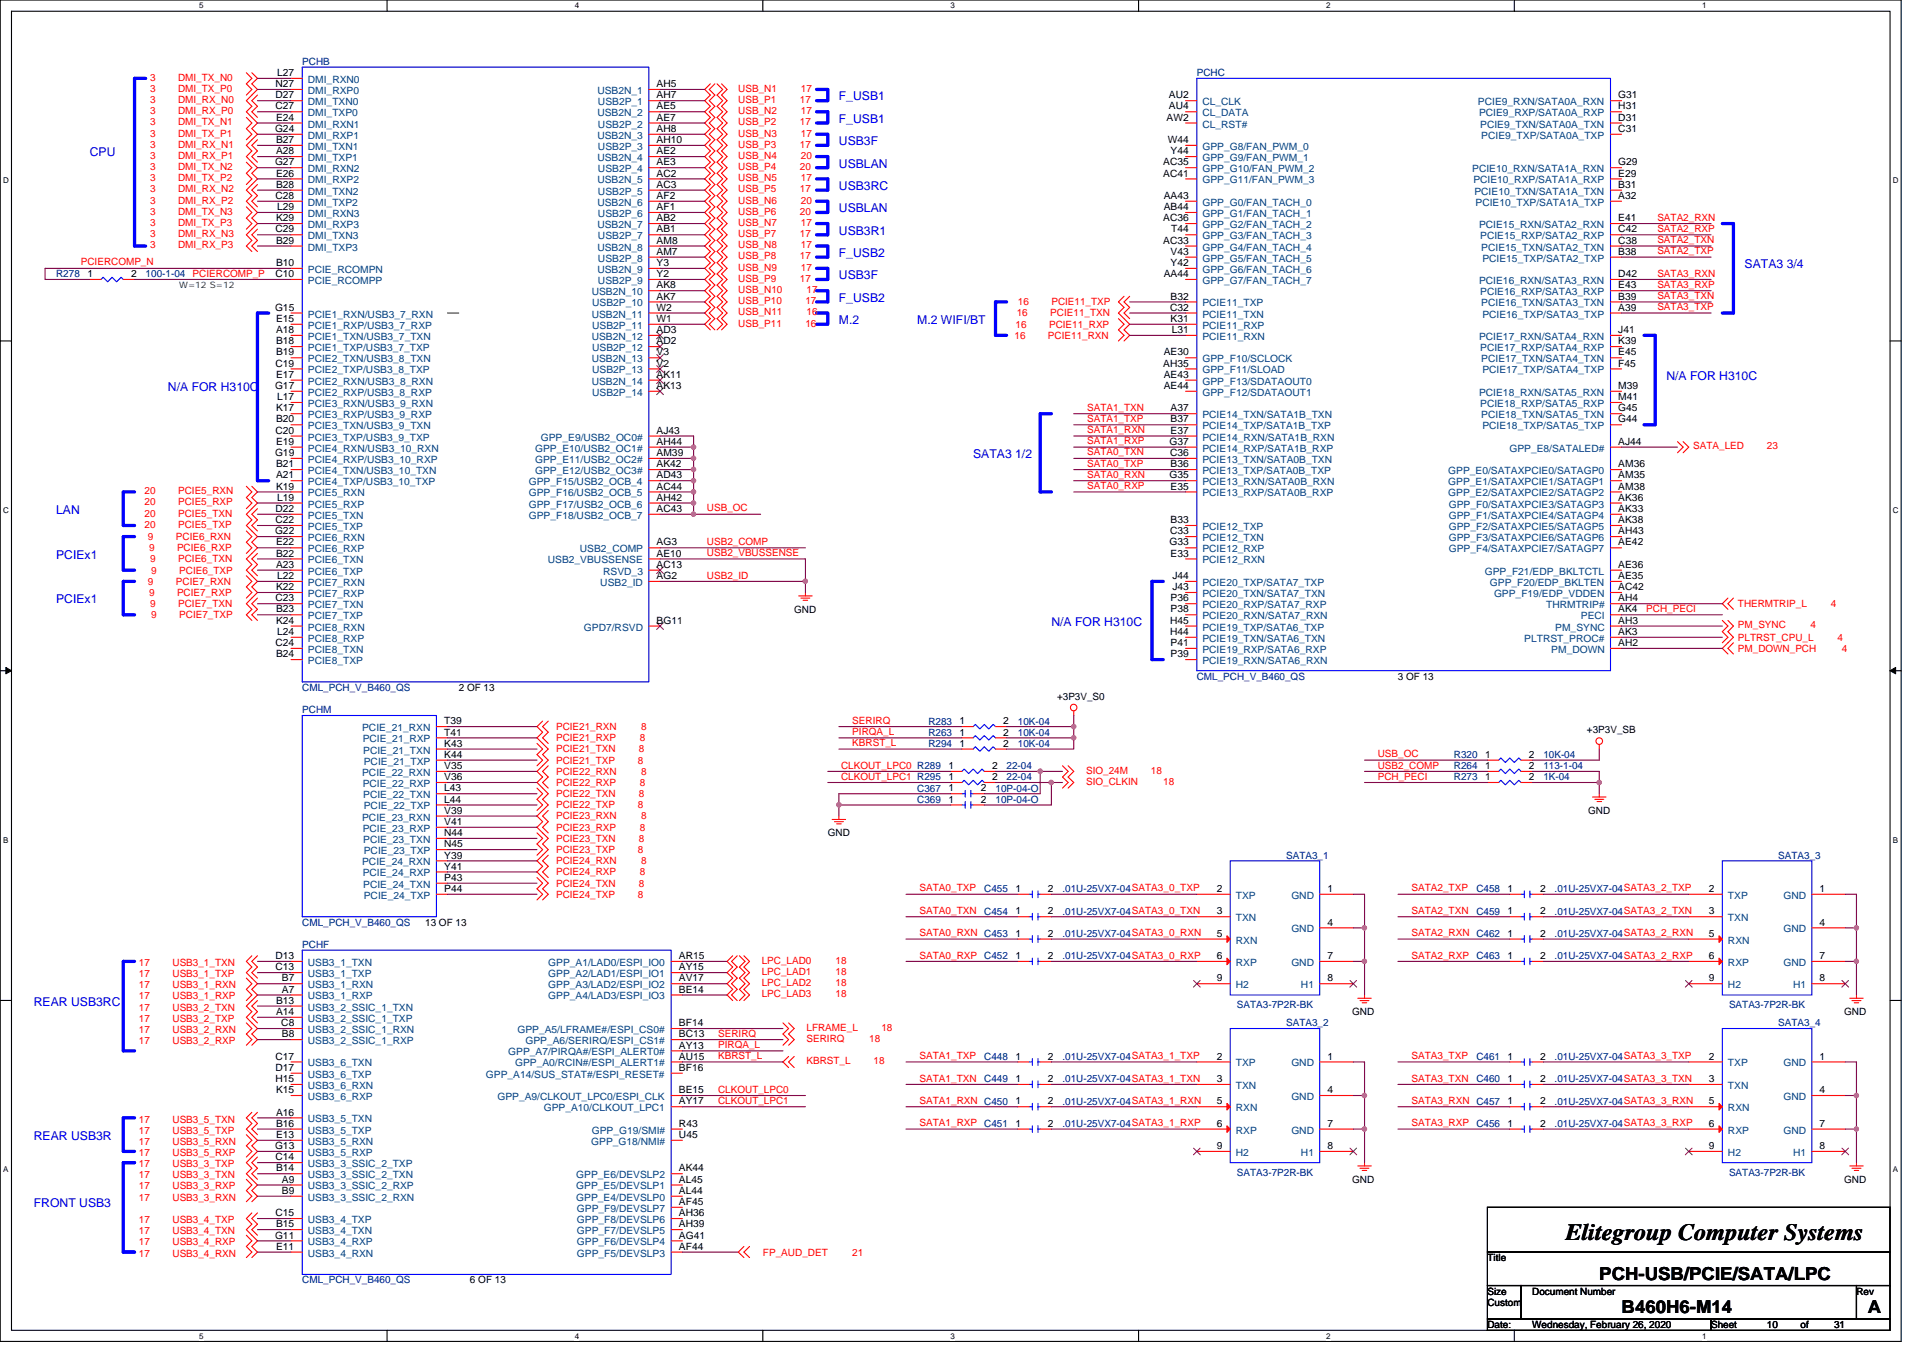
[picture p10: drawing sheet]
<svg xmlns="http://www.w3.org/2000/svg" width="297mm" height="210mm" viewBox="0 0 297 210" stroke-linecap="round" stroke-linejoin="round" font-family="sans-serif">
<defs><g id="words">
<text font-size="3.6" x="241.8" y="191.6">Elitegroup Computer Systems</text>
<g font-size="2.8">
<text x="247" y="197.7">PCH-USB/PCIE/SATA/LPC</text>
<text x="250.5" y="202.9">B460H6-M14</text>
<text x="288.5" y="202.9">A</text>
</g>
<g font-size="1.9" fill="#00f">
<text x="129.6" y="15.5">F_USB1</text>
<text x="129.6" y="19">F_USB1</text>
<text x="129.6" y="22.4">USB3F</text>
<text x="13.9" y="24.2">CPU</text>
<text x="129.6" y="29.3">USB3RC</text>
<text x="129.6" y="25.9">USBLAN</text>
<text x="129.6" y="32.8">USBLAN</text>
<text x="129.6" y="39.7">F_USB2</text>
<text x="129.6" y="36.2">USB3R1</text>
<text x="269.5" y="41.4">SATA3 3/4</text>
<text x="129.6" y="46.6">F_USB2</text>
<text x="129.6" y="43.2">USB3F</text>
<text x="129.6" y="50.1">M.2</text>
<text x="141.7" y="50.1">M.2 WIFI/BT</text>
<text x="257.4" y="58.7">N/A FOR H310C</text>
<text x="25.9" y="60.4">N/A FOR H310C</text>
<text x="150.3" y="70.8">SATA3 1/2</text>
<text x="8.7" y="79.4">LAN</text>
<text x="8.7" y="86.3">PCIEx1</text>
<text x="8.7" y="93.2">PCIEx1</text>
<text x="162.4" y="96.7">N/A FOR H310C</text>
<text x="5.2" y="155.4">REAR USB3RC</text>
<text x="5.2" y="176.2">REAR USB3R</text>
<text x="5.2" y="186.5">FRONT USB3</text>
</g>
<g font-size="1.5">
<text x="42.8" y="11.7">L27</text>
<text x="42.6" y="16.9">C27</text>
<text x="42.6" y="15.2">D27</text>
<text x="42.6" y="13.5">N27</text>
<text x="101.4" y="15.2">AH7</text>
<text x="101.4" y="13.5">AH5</text>
<text x="101.4" y="16.9">AE5</text>
<text x="180.6" y="16.9">AU4</text>
<text x="180.6" y="15.2">AU2</text>
<text x="250" y="15.2">G31</text>
<text x="250" y="16.9">H31</text>
<text x="42.5" y="20.4">G24</text>
<text x="42.6" y="23.8">A28</text>
<text x="42.6" y="22.1">B27</text>
<text x="42.6" y="18.6">E24</text>
<text x="101.4" y="18.6">AE7</text>
<text x="101.4" y="22.1">AH10</text>
<text x="101.4" y="20.4">AH8</text>
<text x="101.4" y="23.8">AE2</text>
<text x="180.2" y="18.6">AW2</text>
<text x="180.4" y="22.1">W44</text>
<text x="180.8" y="23.8">Y44</text>
<text x="250" y="18.6">D31</text>
<text x="250" y="20.4">C31</text>
<text x="42.5" y="25.5">G27</text>
<text x="42.6" y="29">B28</text>
<text x="42.6" y="27.3">E26</text>
<text x="101.4" y="25.5">AE3</text>
<text x="101.4" y="29">AC3</text>
<text x="101.4" y="27.3">AC2</text>
<text x="179.7" y="27.3">AC41</text>
<text x="179.7" y="25.5">AC35</text>
<text x="250" y="25.5">G29</text>
<text x="250" y="27.3">E29</text>
<text x="250" y="29">B31</text>
<text x="42.6" y="30.7">C28</text>
<text x="42.6" y="35.9">C29</text>
<text x="42.6" y="34.2">K29</text>
<text x="42.8" y="32.5">L29</text>
<text x="101.4" y="32.5">AF1</text>
<text x="101.4" y="35.9">AB1</text>
<text x="101.4" y="30.7">AF2</text>
<text x="101.4" y="34.2">AB2</text>
<text x="179.7" y="34.2">AC36</text>
<text x="179.8" y="30.7">AA43</text>
<text x="179.8" y="32.5">AB44</text>
<text x="180.9" y="35.9">T44</text>
<text x="250" y="35.9">C42</text>
<text x="250" y="30.7">A32</text>
<text x="250" y="34.2">E41</text>
<text x="42.6" y="41.1">B10</text>
<text x="42.6" y="37.7">B29</text>
<text x="101.4" y="39.4">AM7</text>
<text x="101.4" y="37.7">AM8</text>
<text x="101.4" y="41.1">Y3</text>
<text x="179.7" y="37.7">AC33</text>
<text x="180.8" y="39.4">V43</text>
<text x="180.8" y="41.1">Y42</text>
<text x="250" y="37.7">C38</text>
<text x="250" y="39.4">B38</text>
<text x="13.5" y="42.8">1</text>
<text x="20.3" y="42.8">2</text>
<text x="42.6" y="42.8">C10</text>
<text x="101.4" y="44.6">AK8</text>
<text x="101.4" y="42.8">Y2</text>
<text x="101.4" y="46.3">AK7</text>
<text x="179.8" y="42.8">AA44</text>
<text x="180.8" y="46.3">B32</text>
<text x="250" y="44.6">E43</text>
<text x="250" y="42.8">D42</text>
<text x="250" y="46.3">B39</text>
<text x="42.5" y="48">G15</text>
<text x="42.6" y="49.7">E15</text>
<text x="42.6" y="53.2">B18</text>
<text x="42.6" y="51.5">A18</text>
<text x="101.4" y="48">W2</text>
<text x="101.4" y="51.5">AD3</text>
<text x="101.4" y="49.7">W1</text>
<text x="101.4" y="53.2">AD2</text>
<text x="180.7" y="48">C32</text>
<text x="180.8" y="49.7">K31</text>
<text x="181" y="51.5">L31</text>
<text x="250" y="53.2">K39</text>
<text x="250" y="51.5">J41</text>
<text x="250" y="48">A39</text>
<text x="42.6" y="56.6">C19</text>
<text x="42.6" y="54.9">B19</text>
<text x="42.6" y="58.4">E17</text>
<text x="101.4" y="54.9">V3</text>
<text x="101.4" y="58.4">AK11</text>
<text x="101.4" y="56.6">V2</text>
<text x="179.7" y="56.6">AH35</text>
<text x="179.8" y="54.9">AE30</text>
<text x="179.8" y="58.4">AE43</text>
<text x="250" y="54.9">E45</text>
<text x="250" y="56.6">F45</text>
<text x="42.5" y="60.1">G17</text>
<text x="42.6" y="65.3">B20</text>
<text x="42.6" y="63.6">K17</text>
<text x="42.8" y="61.8">L17</text>
<text x="101.4" y="60.1">AK13</text>
<text x="179.8" y="60.1">AE44</text>
<text x="180.8" y="65.3">B37</text>
<text x="180.8" y="63.6">A37</text>
<text x="250" y="61.8">M41</text>
<text x="250" y="60.1">M39</text>
<text x="250" y="63.6">G45</text>
<text x="250" y="65.3">G44</text>
<text x="42.5" y="70.5">G19</text>
<text x="42.6" y="67">C20</text>
<text x="42.6" y="68.7">E19</text>
<text x="101.4" y="67">AJ43</text>
<text x="101.4" y="68.7">AH44</text>
<text x="101.4" y="70.5">AM39</text>
<text x="180.7" y="68.7">G37</text>
<text x="180.7" y="70.5">C36</text>
<text x="180.8" y="67">E37</text>
<text x="250" y="68.7">AJ44</text>
<text x="42.6" y="73.9">A21</text>
<text x="42.6" y="72.2">B21</text>
<text x="42.6" y="75.6">K19</text>
<text x="42.8" y="77.4">L19</text>
<text x="101.4" y="77.4">AH42</text>
<text x="101.4" y="73.9">AD43</text>
<text x="101.4" y="75.6">AC44</text>
<text x="101.4" y="72.2">AK42</text>
<text x="180.7" y="73.9">G35</text>
<text x="180.8" y="75.6">E35</text>
<text x="180.8" y="72.2">B36</text>
<text x="250" y="75.6">AM38</text>
<text x="250" y="72.2">AM36</text>
<text x="250" y="73.9">AM35</text>
<text x="250" y="77.4">AK36</text>
<text x="42.5" y="82.5">G22</text>
<text x="42.6" y="79.1">D22</text>
<text x="42.6" y="80.8">C22</text>
<text x="101.4" y="79.1">AC43</text>
<text x="180.7" y="82.5">C33</text>
<text x="180.8" y="80.8">B33</text>
<text x="250" y="80.8">AK38</text>
<text x="250" y="82.5">AH43</text>
<text x="250" y="79.1">AK33</text>
<text x="42.6" y="86">B22</text>
<text x="42.6" y="84.3">E22</text>
<text x="42.6" y="87.7">A23</text>
<text x="42.8" y="89.5">L22</text>
<text x="101.4" y="86">AE10</text>
<text x="101.4" y="87.7">AC13</text>
<text x="101.4" y="84.3">AG3</text>
<text x="101.4" y="89.5">AG2</text>
<text x="180.7" y="84.3">G33</text>
<text x="180.8" y="86">E33</text>
<text x="181.1" y="89.5">J44</text>
<text x="250" y="87.7">AE36</text>
<text x="250" y="89.5">AE35</text>
<text x="250" y="84.3">AE42</text>
<text x="42.6" y="92.9">C23</text>
<text x="42.6" y="91.2">K22</text>
<text x="42.6" y="94.6">B23</text>
<text x="122.7" y="94.7">GND</text>
<text x="180.8" y="92.9">P36</text>
<text x="180.8" y="94.6">P38</text>
<text x="181.1" y="91.2">J43</text>
<text x="250" y="92.9">AH4</text>
<text x="250" y="94.6">AK4</text>
<text x="250" y="91.2">AC42</text>
<text x="42.6" y="99.8">C24</text>
<text x="42.6" y="96.4">K24</text>
<text x="42.6" y="101.6">B24</text>
<text x="42.8" y="98.1">L24</text>
<text x="101.4" y="96.4">BG11</text>
<text x="180.7" y="96.4">H45</text>
<text x="180.7" y="98.1">H44</text>
<text x="180.8" y="99.8">P41</text>
<text x="180.8" y="101.6">P39</text>
<text x="250" y="98.1">AK3</text>
<text x="250" y="96.4">AH3</text>
<text x="250" y="99.8">AH2</text>
<text x="70.9" y="106.8">2 OF 13</text>
<text x="215.9" y="105">3 OF 13</text>
<text x="68.6" y="111.9">T39</text>
<text x="68.6" y="113.6">T41</text>
<text x="148.2" y="113.6">1</text>
<text x="148.2" y="111.9">1</text>
<text x="155" y="113.6">2</text>
<text x="155" y="111.9">2</text>
<text x="163.3" y="108.1">+3P3V_S0</text>
<text x="245.1" y="113.3">+3P3V_SB</text>
<text x="68.6" y="118.8">V35</text>
<text x="68.6" y="115.4">K43</text>
<text x="68.6" y="117.1">K44</text>
<text x="146.5" y="118.8">1</text>
<text x="148.2" y="115.4">1</text>
<text x="153.2" y="118.8">2</text>
<text x="155" y="115.4">2</text>
<text x="229.4" y="117.1">1</text>
<text x="229.4" y="118.8">1</text>
<text x="236.2" y="117.1">2</text>
<text x="236.2" y="118.8">2</text>
<text x="68.6" y="125.7">V39</text>
<text x="68.6" y="122.3">L43</text>
<text x="68.6" y="120.5">V36</text>
<text x="68.6" y="124">L44</text>
<text x="146.5" y="120.5">1</text>
<text x="146.5" y="124">1</text>
<text x="146.5" y="122.3">1</text>
<text x="151.5" y="124">2</text>
<text x="151.5" y="122.3">2</text>
<text x="153.2" y="120.5">2</text>
<text x="229.4" y="120.5">1</text>
<text x="236.2" y="120.5">2</text>
<text x="245.3" y="125.8">GND</text>
<text x="68.6" y="129.2">N44</text>
<text x="68.6" y="127.5">V41</text>
<text x="68.6" y="130.9">N45</text>
<text x="127.9" y="129.2">GND</text>
<text x="68.6" y="132.7">Y39</text>
<text x="68.6" y="136.1">P43</text>
<text x="68.6" y="134.4">Y41</text>
<text x="68.6" y="137.8">P44</text>
<text x="156.9" y="137.8">1</text>
<text x="161.9" y="137.8">2</text>
<text x="187.9" y="137.8">2</text>
<text x="205.1" y="137.8">1</text>
<text x="232.9" y="137.8">1</text>
<text x="237.9" y="137.8">2</text>
<text x="263.9" y="137.8">2</text>
<text x="281.1" y="137.8">1</text>
<text x="65.7" y="143">13 OF 13</text>
<text x="156.9" y="141.3">1</text>
<text x="161.9" y="141.3">2</text>
<text x="187.9" y="141.3">3</text>
<text x="205.1" y="143">4</text>
<text x="232.9" y="141.3">1</text>
<text x="237.9" y="141.3">2</text>
<text x="263.9" y="141.3">3</text>
<text x="281.1" y="143">4</text>
<text x="42.6" y="148.2">D13</text>
<text x="42.6" y="149.9">C13</text>
<text x="104.9" y="148.2">AR15</text>
<text x="104.9" y="149.9">AY15</text>
<text x="156.9" y="148.2">1</text>
<text x="156.9" y="144.7">1</text>
<text x="161.9" y="148.2">2</text>
<text x="161.9" y="144.7">2</text>
<text x="187.9" y="144.7">5</text>
<text x="187.9" y="148.2">6</text>
<text x="205.1" y="148.2">7</text>
<text x="232.9" y="148.2">1</text>
<text x="232.9" y="144.7">1</text>
<text x="237.9" y="148.2">2</text>
<text x="237.9" y="144.7">2</text>
<text x="263.9" y="144.7">5</text>
<text x="263.9" y="148.2">6</text>
<text x="281.1" y="148.2">7</text>
<text x="42.6" y="155.1">B13</text>
<text x="43.5" y="151.6">B7</text>
<text x="43.5" y="153.4">A7</text>
<text x="104.9" y="153.4">BE14</text>
<text x="104.9" y="151.6">AV17</text>
<text x="187.9" y="151.6">9</text>
<text x="205.1" y="151.6">8</text>
<text x="263.9" y="151.6">9</text>
<text x="281.1" y="151.6">8</text>
<text x="42.6" y="156.8">A14</text>
<text x="43.5" y="158.6">C8</text>
<text x="43.5" y="160.3">B8</text>
<text x="104.9" y="158.6">BF14</text>
<text x="104.9" y="160.3">BC13</text>
<text x="208.9" y="156.8">GND</text>
<text x="284.9" y="156.8">GND</text>
<text x="42.6" y="167.2">H15</text>
<text x="42.6" y="163.7">C17</text>
<text x="42.6" y="165.5">D17</text>
<text x="104.9" y="165.5">BF16</text>
<text x="104.9" y="163.7">AU15</text>
<text x="104.9" y="162">AY13</text>
<text x="156.9" y="163.7">1</text>
<text x="156.9" y="167.2">1</text>
<text x="161.9" y="163.7">2</text>
<text x="161.9" y="167.2">2</text>
<text x="187.9" y="163.7">2</text>
<text x="187.9" y="167.2">3</text>
<text x="205.1" y="163.7">1</text>
<text x="232.9" y="163.7">1</text>
<text x="232.9" y="167.2">1</text>
<text x="237.9" y="163.7">2</text>
<text x="237.9" y="167.2">2</text>
<text x="263.9" y="163.7">2</text>
<text x="263.9" y="167.2">3</text>
<text x="281.1" y="163.7">1</text>
<text x="42.6" y="172.4">A16</text>
<text x="42.6" y="168.9">K15</text>
<text x="104.9" y="168.9">BE15</text>
<text x="104.9" y="170.6">AY17</text>
<text x="156.9" y="170.6">1</text>
<text x="161.9" y="170.6">2</text>
<text x="187.9" y="170.6">5</text>
<text x="205.1" y="168.9">4</text>
<text x="232.9" y="170.6">1</text>
<text x="237.9" y="170.6">2</text>
<text x="263.9" y="170.6">5</text>
<text x="281.1" y="168.9">4</text>
<text x="42.5" y="177.5">G13</text>
<text x="42.6" y="179.3">C14</text>
<text x="42.6" y="175.8">E13</text>
<text x="42.6" y="174.1">B16</text>
<text x="104.9" y="175.8">U45</text>
<text x="104.9" y="174.1">R43</text>
<text x="156.9" y="174.1">1</text>
<text x="161.9" y="174.1">2</text>
<text x="187.9" y="174.1">6</text>
<text x="187.9" y="177.5">9</text>
<text x="205.1" y="174.1">7</text>
<text x="205.1" y="177.5">8</text>
<text x="232.9" y="174.1">1</text>
<text x="237.9" y="174.1">2</text>
<text x="263.9" y="174.1">6</text>
<text x="263.9" y="177.5">9</text>
<text x="281.1" y="174.1">7</text>
<text x="281.1" y="177.5">8</text>
<text x="42.6" y="181">B14</text>
<text x="43.5" y="184.5">B9</text>
<text x="43.5" y="182.7">A9</text>
<text x="104.9" y="181">AK44</text>
<text x="104.9" y="182.7">AL45</text>
<text x="104.9" y="184.5">AL44</text>
<text x="208.9" y="182.8">GND</text>
<text x="284.9" y="182.8">GND</text>
<text x="42.5" y="191.4">G11</text>
<text x="42.6" y="187.9">C15</text>
<text x="42.6" y="189.6">B15</text>
<text x="104.9" y="186.2">AF45</text>
<text x="104.9" y="187.9">AH36</text>
<text x="104.9" y="189.6">AH39</text>
<text x="104.9" y="191.4">AG41</text>
<text x="42.6" y="193.1">E11</text>
<text x="104.9" y="193.1">AF44</text>
<text x="229.8" y="194.9">Title</text>
<text x="72.6" y="198.3">6 OF 13</text>
<text x="229.8" y="200">Size</text>
<text x="229.8" y="201.8">Custom</text>
<text x="236.7" y="200">Document Number</text>
<text x="286.8" y="200">Rev</text>
<text x="229.8" y="205.2">Date:</text>
<text x="236.7" y="205.2">Wednesday, February 26, 2020</text>
<text x="264.3" y="205.2">Sheet</text>
<text x="272.9" y="205.2">10</text>
<text x="278.1" y="205.2">of</text>
<text x="283.3" y="205.2">31</text>
</g>
<g font-size="1.5" fill="#000080">
<text x="46.7" y="10">PCHB</text>
<text x="184.9" y="11.8">PCHC</text>
<text x="8.7" y="42.9">R278</text>
<text x="22.5" y="42.9">100-1-04</text>
<text x="46.7" y="106.8">CML_PCH_V_B460_QS</text>
<text x="184.9" y="105">CML_PCH_V_B460_QS</text>
<text x="46.7" y="110.2">PCHM</text>
<text x="143.4" y="113.7">R263</text>
<text x="143.4" y="112">R283</text>
<text x="157.2" y="113.7">10K-04</text>
<text x="157.2" y="112">10K-04</text>
<text x="143.4" y="115.4">R294</text>
<text x="155.5" y="118.9">22-04</text>
<text x="157.2" y="115.4">10K-04</text>
<text x="224.6" y="117.1">R320</text>
<text x="224.6" y="118.9">R264</text>
<text x="238.4" y="117.1">10K-04</text>
<text x="238.4" y="118.9">113-1-04</text>
<text x="141.7" y="124">C369</text>
<text x="141.7" y="122.3">C367</text>
<text x="153.8" y="124">10P-04-O</text>
<text x="153.8" y="122.3">10P-04-O</text>
<text x="155.5" y="120.6">22-04</text>
<text x="224.6" y="120.6">R273</text>
<text x="238.4" y="120.6">1K-04</text>
<text x="152" y="137.9">C455</text>
<text x="164.1" y="137.9">.01U-25VX7-04SATA3_0_TXP</text>
<text x="198.7" y="132.7">SATA3_1</text>
<text x="228" y="137.9">C458</text>
<text x="240.1" y="137.9">.01U-25VX7-04SATA3_2_TXP</text>
<text x="274.7" y="132.7">SATA3_3</text>
<text x="46.7" y="143">CML_PCH_V_B460_QS</text>
<text x="152" y="141.3">C454</text>
<text x="164.1" y="141.3">.01U-25VX7-04SATA3_0_TXN</text>
<text x="228" y="141.3">C459</text>
<text x="240.1" y="141.3">.01U-25VX7-04SATA3_2_TXN</text>
<text x="46.7" y="146.5">PCHF</text>
<text x="164.1" y="148.2">.01U-25VX7-04SATA3_0_RXP</text>
<text x="164.1" y="144.8">.01U-25VX7-04SATA3_0_RXN</text>
<text x="228" y="148.2">C463</text>
<text x="240.1" y="148.2">.01U-25VX7-04SATA3_2_RXP</text>
<text x="240.1" y="144.8">.01U-25VX7-04SATA3_2_RXN</text>
<text x="191.1" y="155.8">SATA3-7P2R-BK</text>
<text x="267.1" y="155.8">SATA3-7P2R-BK</text>
<text x="198.7" y="158.6">SATA3_2</text>
<text x="274.7" y="158.6">SATA3_4</text>
<text x="152" y="163.8">C448</text>
<text x="152" y="167.2">C449</text>
<text x="164.1" y="163.8">.01U-25VX7-04SATA3_1_TXP</text>
<text x="164.1" y="167.2">.01U-25VX7-04SATA3_1_TXN</text>
<text x="228" y="163.8">C461</text>
<text x="228" y="167.2">C460</text>
<text x="240.1" y="163.8">.01U-25VX7-04SATA3_3_TXP</text>
<text x="240.1" y="167.2">.01U-25VX7-04SATA3_3_TXN</text>
<text x="164.1" y="170.7">.01U-25VX7-04SATA3_1_RXN</text>
<text x="240.1" y="170.7">.01U-25VX7-04SATA3_3_RXN</text>
<text x="164.1" y="174.1">.01U-25VX7-04SATA3_1_RXP</text>
<text x="228" y="174.1">C456</text>
<text x="240.1" y="174.1">.01U-25VX7-04SATA3_3_RXP</text>
<text x="191.1" y="181.7">SATA3-7P2R-BK</text>
<text x="267.1" y="181.7">SATA3-7P2R-BK</text>
<text x="46.7" y="198.3">CML_PCH_V_B460_QS</text>
</g>
<g font-size="1.5" fill="#f00">
<text x="23.2" y="12.5">3</text>
<text x="23.2" y="14.2">3</text>
<text x="23.2" y="17.6">3</text>
<text x="23.2" y="15.9">3</text>
<text x="27.5" y="12.5">DMI_TX_N0</text>
<text x="27.5" y="14.2">DMI_TX_P0</text>
<text x="27.5" y="17.6">DMI_RX_P0</text>
<text x="27.5" y="15.9">DMI_RX_N0</text>
<text x="114" y="14.2">USB_N1</text>
<text x="114" y="15.9">USB_P1</text>
<text x="114" y="17.6">USB_N2</text>
<text x="123.5" y="15.9">17</text>
<text x="123.7" y="14.2">17</text>
<text x="123.7" y="17.6">17</text>
<text x="23.2" y="21.1">3</text>
<text x="23.2" y="19.4">3</text>
<text x="23.2" y="22.8">3</text>
<text x="27.5" y="21.1">DMI_TX_P1</text>
<text x="27.5" y="19.4">DMI_TX_N1</text>
<text x="27.5" y="22.8">DMI_RX_N1</text>
<text x="114" y="21.1">USB_N3</text>
<text x="114" y="22.8">USB_P3</text>
<text x="114" y="19.4">USB_P2</text>
<text x="123.5" y="22.8">17</text>
<text x="123.5" y="19.4">17</text>
<text x="123.7" y="21.1">17</text>
<text x="23.2" y="24.6">3</text>
<text x="23.2" y="28">3</text>
<text x="23.2" y="26.3">3</text>
<text x="23.2" y="29.7">3</text>
<text x="27.5" y="24.6">DMI_RX_P1</text>
<text x="27.5" y="28">DMI_TX_P2</text>
<text x="27.5" y="26.3">DMI_TX_N2</text>
<text x="27.5" y="29.7">DMI_RX_N2</text>
<text x="114" y="28">USB_N5</text>
<text x="114" y="29.7">USB_P5</text>
<text x="114" y="24.6">USB_N4</text>
<text x="114" y="26.3">USB_P4</text>
<text x="123.5" y="29.7">17</text>
<text x="123.5" y="26.3">20</text>
<text x="123.7" y="28">17</text>
<text x="123.7" y="24.6">20</text>
<text x="23.2" y="31.5">3</text>
<text x="23.2" y="34.9">3</text>
<text x="23.2" y="33.2">3</text>
<text x="27.5" y="31.5">DMI_RX_P2</text>
<text x="27.5" y="34.9">DMI_TX_P3</text>
<text x="27.5" y="33.2">DMI_TX_N3</text>
<text x="114" y="31.5">USB_N6</text>
<text x="114" y="33.2">USB_P6</text>
<text x="114" y="34.9">USB_N7</text>
<text x="123.5" y="33.2">20</text>
<text x="123.7" y="31.5">20</text>
<text x="123.7" y="34.9">17</text>
<text x="256" y="34.1">SATA2_RXN</text>
<text x="256" y="35.8">SATA2_RXP</text>
<text x="12.5" y="41">PCIERCOMP_N</text>
<text x="23.2" y="38.4">3</text>
<text x="23.2" y="36.6">3</text>
<text x="27.5" y="38.4">DMI_RX_P3</text>
<text x="27.5" y="36.6">DMI_RX_N3</text>
<text x="114" y="38.4">USB_N8</text>
<text x="114" y="40.1">USB_P8</text>
<text x="114" y="36.6">USB_P7</text>
<text x="114" y="41.8">USB_N9</text>
<text x="123.5" y="40.1">17</text>
<text x="123.5" y="36.6">17</text>
<text x="123.7" y="38.4">17</text>
<text x="123.7" y="41.8">17</text>
<text x="256" y="39.3">SATA2_TXP</text>
<text x="256" y="37.6">SATA2_TXN</text>
<text x="29.8" y="42.7">PCIERCOMP_P</text>
<text x="114" y="45.3">USB_N10</text>
<text x="114" y="47">USB_P10</text>
<text x="114" y="43.5">USB_P9</text>
<text x="123.5" y="43.5">17</text>
<text x="124.4" y="47">17</text>
<text x="124.6" y="45.3">17</text>
<text x="157.2" y="47.2">16</text>
<text x="162.4" y="47.2">PCIE11_TXP</text>
<text x="256" y="42.7">SATA3_RXN</text>
<text x="256" y="44.5">SATA3_RXP</text>
<text x="256" y="47.9">SATA3_TXP</text>
<text x="256" y="46.2">SATA3_TXN</text>
<text x="114" y="48.7">USB_N11</text>
<text x="114" y="50.5">USB_P11</text>
<text x="124.4" y="50.5">16</text>
<text x="124.6" y="48.7">16</text>
<text x="156.7" y="52.4">16</text>
<text x="156.9" y="50.6">16</text>
<text x="157.1" y="48.9">16</text>
<text x="161.9" y="52.4">PCIE11_RXN</text>
<text x="162" y="50.6">PCIE11_RXP</text>
<text x="162.2" y="48.9">PCIE11_TXN</text>
<text x="167.9" y="65.2">SATA1_TXP</text>
<text x="167.9" y="63.5">SATA1_TXN</text>
<text x="167.9" y="66.9">SATA1_RXN</text>
<text x="167.9" y="68.6">SATA1_RXP</text>
<text x="167.9" y="70.4">SATA0_TXN</text>
<text x="261.6" y="69.4">SATA_LED</text>
<text x="272.9" y="69.4">23</text>
<text x="22.3" y="76.4">20</text>
<text x="27.5" y="76.4">PCIE5_RXN</text>
<text x="167.9" y="72.1">SATA0_TXP</text>
<text x="167.9" y="73.8">SATA0_RXN</text>
<text x="167.9" y="75.6">SATA0_RXP</text>
<text x="22.3" y="81.6">20</text>
<text x="22.3" y="78.1">20</text>
<text x="22.3" y="79.8">20</text>
<text x="22.9" y="83.4">9</text>
<text x="27.2" y="83.4">PCIE6_RXN</text>
<text x="27.5" y="81.6">PCIE5_TXP</text>
<text x="27.5" y="78.1">PCIE5_RXP</text>
<text x="27.5" y="79.8">PCIE5_TXN</text>
<text x="109.2" y="79">USB_OC</text>
<text x="23" y="85.2">9</text>
<text x="23.2" y="86.9">9</text>
<text x="23.4" y="88.6">9</text>
<text x="27.3" y="85.2">PCIE6_RXP</text>
<text x="27.5" y="86.9">PCIE6_TXN</text>
<text x="27.7" y="88.6">PCIE6_TXP</text>
<text x="109.2" y="84.2">USB2_COMP</text>
<text x="109.2" y="89.4">USB2_ID</text>
<text x="109.2" y="85.9">USB2_VBUSSENSE</text>
<text x="22.9" y="90.4">9</text>
<text x="23" y="92.1">9</text>
<text x="23.2" y="93.8">9</text>
<text x="23.4" y="95.5">9</text>
<text x="27.2" y="90.4">PCIE7_RXN</text>
<text x="27.3" y="92.1">PCIE7_RXP</text>
<text x="27.5" y="93.8">PCIE7_TXN</text>
<text x="27.7" y="95.5">PCIE7_TXP</text>
<text x="254.3" y="94.6">PCH_PECI</text>
<text x="268.5" y="93.8">THERMTRIP_L</text>
<text x="282.8" y="93.8">4</text>
<text x="268.5" y="99">PLTRST_CPU_L</text>
<text x="268.5" y="100.7">PM_DOWN_PCH</text>
<text x="268.5" y="97.1">PM_SYNC</text>
<text x="279.7" y="97.1">4</text>
<text x="283.8" y="99">4</text>
<text x="284.5" y="100.7">4</text>
<text x="85.9" y="112.8">PCIE21_RXN</text>
<text x="99" y="112.8">8</text>
<text x="131.7" y="111.9">SERIRQ</text>
<text x="131.7" y="113.6">PIRQA_L</text>
<text x="85.9" y="114.5">PCIE21_RXP</text>
<text x="85.9" y="116.3">PCIE21_TXN</text>
<text x="85.9" y="118">PCIE21_TXP</text>
<text x="85.9" y="119.7">PCIE22_RXN</text>
<text x="98.5" y="118">8</text>
<text x="98.7" y="116.3">8</text>
<text x="98.8" y="114.5">8</text>
<text x="99" y="119.7">8</text>
<text x="129.9" y="118.7">CLKOUT_LPC0 R289</text>
<text x="131.7" y="115.3">KBRST_L</text>
<text x="167.8" y="119.5">SIO_24M</text>
<text x="177.8" y="119.5">18</text>
<text x="212.8" y="117">USB_OC</text>
<text x="212.8" y="118.7">USB2_COMP</text>
<text x="85.9" y="121.5">PCIE22_RXP</text>
<text x="85.9" y="123.2">PCIE22_TXN</text>
<text x="85.9" y="124.9">PCIE22_TXP</text>
<text x="98.5" y="124.9">8</text>
<text x="98.7" y="123.2">8</text>
<text x="98.8" y="121.5">8</text>
<text x="129.9" y="120.5">CLKOUT_LPC1 R295</text>
<text x="167.8" y="121.3">SIO_CLKIN</text>
<text x="179.7" y="121.3">18</text>
<text x="212.8" y="120.5">PCH_PECI</text>
<text x="85.9" y="126.6">PCIE23_RXN</text>
<text x="85.9" y="128.4">PCIE23_RXP</text>
<text x="85.9" y="130.1">PCIE23_TXN</text>
<text x="85.9" y="131.8">PCIE23_TXP</text>
<text x="98.5" y="131.8">8</text>
<text x="98.7" y="130.1">8</text>
<text x="98.8" y="128.4">8</text>
<text x="99" y="126.6">8</text>
<text x="85.9" y="133.5">PCIE24_RXN</text>
<text x="85.9" y="135.3">PCIE24_RXP</text>
<text x="85.9" y="137">PCIE24_TXN</text>
<text x="98.7" y="137">8</text>
<text x="98.8" y="135.3">8</text>
<text x="99" y="133.5">8</text>
<text x="142" y="137.7">SATA0_TXP</text>
<text x="218" y="137.7">SATA2_TXP</text>
<text x="85.9" y="138.7">PCIE24_TXP</text>
<text x="98.5" y="138.7">8</text>
<text x="142" y="141.2">SATA0_TXN</text>
<text x="218" y="141.2">SATA2_TXN</text>
<text x="21.5" y="149.2">17</text>
<text x="26.6" y="149.2">USB3_1_TXN</text>
<text x="117.7" y="148.9">LPC_LAD0</text>
<text x="129.1" y="148.9">18</text>
<text x="142" y="144.7">SATA0_RXN C453</text>
<text x="142" y="148.1">SATA0_RXP C452</text>
<text x="218" y="144.7">SATA2_RXN C462</text>
<text x="218" y="148.1">SATA2_RXP</text>
<text x="21.5" y="152.7">17</text>
<text x="21.5" y="151">17</text>
<text x="21.5" y="154.4">17</text>
<text x="26.6" y="152.7">USB3_1_RXN</text>
<text x="26.6" y="151">USB3_1_TXP</text>
<text x="26.6" y="154.4">USB3_1_RXP</text>
<text x="117.7" y="150.6">LPC_LAD1</text>
<text x="117.7" y="152.4">LPC_LAD2</text>
<text x="117.7" y="154.1">LPC_LAD3</text>
<text x="129.1" y="150.6">18</text>
<text x="129.1" y="152.4">18</text>
<text x="129.1" y="154.1">18</text>
<text x="21.5" y="156.2">17</text>
<text x="21.5" y="157.9">17</text>
<text x="21.5" y="159.6">17</text>
<text x="21.5" y="161.4">17</text>
<text x="26.6" y="156.2">USB3_2_TXN</text>
<text x="26.6" y="157.9">USB3_2_TXP</text>
<text x="26.6" y="159.6">USB3_2_RXN</text>
<text x="26.6" y="161.4">USB3_2_RXP</text>
<text x="110.9" y="160.3">SERIRQ</text>
<text x="110.9" y="161.9">PIRQA_L</text>
<text x="124.6" y="161">SERIRQ</text>
<text x="124.6" y="159.3">LFRAME_L</text>
<text x="134.3" y="161">18</text>
<text x="136.1" y="159.3">18</text>
<text x="110.9" y="163.6">KBRST_L</text>
<text x="124.6" y="164.4">KBRST_L</text>
<text x="134.9" y="164.4">18</text>
<text x="142" y="167.1">SATA1_TXN</text>
<text x="142" y="163.6">SATA1_TXP</text>
<text x="218" y="167.1">SATA3_TXN</text>
<text x="218" y="163.6">SATA3_TXP</text>
<text x="21.5" y="173.4">17</text>
<text x="26.6" y="173.4">USB3_5_TXN</text>
<text x="110.9" y="170.6">CLKOUT_LPC1</text>
<text x="110.9" y="168.8">CLKOUT_LPC0</text>
<text x="142" y="170.6">SATA1_RXN C450</text>
<text x="218" y="170.6">SATA3_RXN C457</text>
<text x="21.5" y="175.2">17</text>
<text x="21.5" y="176.9">17</text>
<text x="21.5" y="178.6">17</text>
<text x="26.6" y="175.2">USB3_5_TXP</text>
<text x="26.6" y="176.9">USB3_5_RXN</text>
<text x="26.6" y="178.6">USB3_5_RXP</text>
<text x="142" y="174">SATA1_RXP C451</text>
<text x="218" y="174">SATA3_RXP</text>
<text x="21.5" y="182.1">17</text>
<text x="21.5" y="180.3">17</text>
<text x="21.5" y="183.8">17</text>
<text x="21.5" y="185.5">17</text>
<text x="26.6" y="182.1">USB3_3_TXN</text>
<text x="26.6" y="180.3">USB3_3_TXP</text>
<text x="26.6" y="183.8">USB3_3_RXP</text>
<text x="26.6" y="185.5">USB3_3_RXN</text>
<text x="21.5" y="190.7">17</text>
<text x="21.5" y="189">17</text>
<text x="26.6" y="190.7">USB3_4_TXN</text>
<text x="26.6" y="189">USB3_4_TXP</text>
<text x="21.5" y="194.2">17</text>
<text x="21.5" y="192.4">17</text>
<text x="26.6" y="194.2">USB3_4_RXN</text>
<text x="26.6" y="192.4">USB3_4_RXP</text>
<text x="117.9" y="194">FP_AUD_DET</text>
<text x="131.7" y="194">21</text>
</g>
<g font-size="1.5" fill="#004080">
<text x="47.6" y="18">DMI_TXP0</text>
<text x="47.6" y="16.3">DMI_TXN0</text>
<text x="47.6" y="14.5">DMI_RXP0</text>
<text x="47.6" y="12.8">DMI_RXN0</text>
<text x="92.3" y="14.5">USB2N_1</text>
<text x="92.3" y="18">USB2N_2</text>
<text x="92.4" y="16.3">USB2P_1</text>
<text x="185.7" y="18">CL_DATA</text>
<text x="185.7" y="16.3">CL_CLK</text>
<text x="228.3" y="16.3">PCIE9_RXN/SATA0A_RXN</text>
<text x="228.5" y="18">PCIE9_RXP/SATA0A_RXP</text>
<text x="47.6" y="23.2">DMI_TXN1</text>
<text x="47.6" y="21.4">DMI_RXP1</text>
<text x="47.6" y="19.7">DMI_RXN1</text>
<text x="92.3" y="21.4">USB2N_3</text>
<text x="92.4" y="19.7">USB2P_2</text>
<text x="92.4" y="23.2">USB2P_3</text>
<text x="185.7" y="19.7">CL_RST#</text>
<text x="185.7" y="23.2">GPP_G8/FAN_PWM_0</text>
<text x="228.6" y="19.7">PCIE9_TXN/SATA0A_TXN</text>
<text x="228.8" y="21.4">PCIE9_TXP/SATA0A_TXP</text>
<text x="47.6" y="24.9">DMI_TXP1</text>
<text x="47.6" y="28.3">DMI_RXP2</text>
<text x="47.6" y="26.6">DMI_RXN2</text>
<text x="92.3" y="24.9">USB2N_4</text>
<text x="92.3" y="28.3">USB2N_5</text>
<text x="92.4" y="26.6">USB2P_4</text>
<text x="185.7" y="28.3">GPP_G11/FAN_PWM_3</text>
<text x="185.7" y="24.9">GPP_G9/FAN_PWM_1</text>
<text x="185.7" y="26.6">GPP_G10/FAN_PWM_2</text>
<text x="227.4" y="26.6">PCIE10_RXN/SATA1A_RXN</text>
<text x="227.6" y="28.3">PCIE10_RXP/SATA1A_RXP</text>
<text x="47.6" y="31.8">DMI_TXP2</text>
<text x="47.6" y="30.1">DMI_TXN2</text>
<text x="47.6" y="35.2">DMI_RXP3</text>
<text x="47.6" y="33.5">DMI_RXN3</text>
<text x="92.3" y="31.8">USB2N_6</text>
<text x="92.3" y="35.2">USB2N_7</text>
<text x="92.4" y="30.1">USB2P_5</text>
<text x="92.4" y="33.5">USB2P_6</text>
<text x="185.7" y="35.2">GPP_G2/FAN_TACH_2</text>
<text x="185.7" y="31.8">GPP_G0/FAN_TACH_0</text>
<text x="185.7" y="33.5">GPP_G1/FAN_TACH_1</text>
<text x="227.7" y="30.1">PCIE10_TXN/SATA1A_TXN</text>
<text x="227.9" y="31.8">PCIE10_TXP/SATA1A_TXP</text>
<text x="228.5" y="35.2">PCIE15_RXN/SATA2_RXN</text>
<text x="47.6" y="38.7">DMI_TXP3</text>
<text x="47.6" y="37">DMI_TXN3</text>
<text x="92.3" y="38.7">USB2N_8</text>
<text x="92.4" y="37">USB2P_7</text>
<text x="92.4" y="40.4">USB2P_8</text>
<text x="185.7" y="40.4">GPP_G5/FAN_TACH_5</text>
<text x="185.7" y="37">GPP_G3/FAN_TACH_3</text>
<text x="185.7" y="38.7">GPP_G4/FAN_TACH_4</text>
<text x="228.6" y="37">PCIE15_RXP/SATA2_RXP</text>
<text x="228.8" y="38.7">PCIE15_TXN/SATA2_TXN</text>
<text x="229" y="40.4">PCIE15_TXP/SATA2_TXP</text>
<text x="47.6" y="42.2">PCIE_RCOMPN</text>
<text x="47.6" y="43.9">PCIE_RCOMPP</text>
<text x="91.4" y="45.6">USB2N_10</text>
<text x="91.5" y="47.3">USB2P_10</text>
<text x="92.3" y="42.2">USB2N_9</text>
<text x="92.4" y="43.9">USB2P_9</text>
<text x="185.7" y="42.2">GPP_G6/FAN_TACH_6</text>
<text x="185.7" y="47.3">PCIE11_TXP</text>
<text x="185.7" y="43.9">GPP_G7/FAN_TACH_7</text>
<text x="228.5" y="43.9">PCIE16_RXN/SATA3_RXN</text>
<text x="228.6" y="45.6">PCIE16_RXP/SATA3_RXP</text>
<text x="228.8" y="47.3">PCIE16_TXN/SATA3_TXN</text>
<text x="47.6" y="50.8">PCIE1_RXP/USB3_7_RXP</text>
<text x="47.6" y="49.1">PCIE1_RXN/USB3_7_RXN</text>
<text x="47.6" y="52.5">PCIE1_TXN/USB3_7_TXN</text>
<text x="91.4" y="49.1">USB2N_11</text>
<text x="91.4" y="52.5">USB2N_12</text>
<text x="91.5" y="50.8">USB2P_11</text>
<text x="185.7" y="52.5">PCIE11_RXN</text>
<text x="185.7" y="49.1">PCIE11_TXN</text>
<text x="185.7" y="50.8">PCIE11_RXP</text>
<text x="228.5" y="52.5">PCIE17_RXN/SATA4_RXN</text>
<text x="229" y="49.1">PCIE16_TXP/SATA3_TXP</text>
<text x="47.6" y="56">PCIE2_TXN/USB3_8_TXN</text>
<text x="47.6" y="54.3">PCIE1_TXP/USB3_7_TXP</text>
<text x="47.6" y="57.7">PCIE2_TXP/USB3_8_TXP</text>
<text x="47.6" y="59.4">PCIE2_RXN/USB3_8_RXN</text>
<text x="91.4" y="56">USB2N_13</text>
<text x="91.4" y="59.4">USB2N_14</text>
<text x="91.5" y="54.3">USB2P_12</text>
<text x="91.5" y="57.7">USB2P_13</text>
<text x="185.7" y="57.7">GPP_F11/SLOAD</text>
<text x="185.7" y="56">GPP_F10/SCLOCK</text>
<text x="185.7" y="59.4">GPP_F13/SDATAOUT0</text>
<text x="228.6" y="54.3">PCIE17_RXP/SATA4_RXP</text>
<text x="228.8" y="56">PCIE17_TXN/SATA4_TXN</text>
<text x="229" y="57.7">PCIE17_TXP/SATA4_TXP</text>
<text x="47.6" y="62.9">PCIE3_RXN/USB3_9_RXN</text>
<text x="47.6" y="61.2">PCIE2_RXP/USB3_8_RXP</text>
<text x="47.6" y="64.6">PCIE3_RXP/USB3_9_RXP</text>
<text x="91.5" y="61.2">USB2P_14</text>
<text x="185.7" y="61.2">GPP_F12/SDATAOUT1</text>
<text x="185.7" y="64.6">PCIE14_TXN/SATA1B_TXN</text>
<text x="228.5" y="61.2">PCIE18_RXN/SATA5_RXN</text>
<text x="228.6" y="62.9">PCIE18_RXP/SATA5_RXP</text>
<text x="228.8" y="64.6">PCIE18_TXN/SATA5_TXN</text>
<text x="47.6" y="69.8">PCIE4_RXN/USB3_10_RXN</text>
<text x="47.6" y="68.1">PCIE3_TXP/USB3_9_TXP</text>
<text x="47.6" y="66.3">PCIE3_TXN/USB3_9_TXN</text>
<text x="47.6" y="71.5">PCIE4_RXP/USB3_10_RXP</text>
<text x="82.7" y="69.8">GPP_E10/USB2_OC1#</text>
<text x="82.7" y="71.5">GPP_E11/USB2_OC2#</text>
<text x="83.5" y="68.1">GPP_E9/USB2_OC0#</text>
<text x="185.7" y="69.8">PCIE14_RXP/SATA1B_RXP</text>
<text x="185.7" y="66.3">PCIE14_TXP/SATA1B_TXP</text>
<text x="185.7" y="68.1">PCIE14_RXN/SATA1B_RXN</text>
<text x="185.7" y="71.5">PCIE13_TXN/SATA0B_TXN</text>
<text x="229" y="66.3">PCIE18_TXP/SATA5_TXP</text>
<text x="233.1" y="69.8">GPP_E8/SATALED#</text>
<text x="47.6" y="75">PCIE4_TXP/USB3_10_TXP</text>
<text x="47.6" y="73.3">PCIE4_TXN/USB3_10_TXN</text>
<text x="47.6" y="76.7">PCIE5_RXN</text>
<text x="81.7" y="75">GPP_F15/USB2_OCB_4</text>
<text x="81.7" y="76.7">GPP_F16/USB2_OCB_5</text>
<text x="82.7" y="73.3">GPP_E12/USB2_OC3#</text>
<text x="185.7" y="76.7">PCIE13_RXP/SATA0B_RXP</text>
<text x="185.7" y="73.3">PCIE13_TXP/SATA0B_TXP</text>
<text x="185.7" y="75">PCIE13_RXN/SATA0B_RXN</text>
<text x="223.7" y="76.7">GPP_E2/SATAXPCIE2/SATAGP2</text>
<text x="223.7" y="73.3">GPP_E0/SATAXPCIE0/SATAGP0</text>
<text x="223.7" y="75">GPP_E1/SATAXPCIE1/SATAGP1</text>
<text x="47.6" y="83.6">PCIE6_RXN</text>
<text x="47.6" y="80.2">PCIE5_TXN</text>
<text x="47.6" y="78.4">PCIE5_RXP</text>
<text x="47.6" y="81.9">PCIE5_TXP</text>
<text x="81.7" y="78.4">GPP_F17/USB2_OCB_6</text>
<text x="81.7" y="80.2">GPP_F18/USB2_OCB_7</text>
<text x="185.7" y="83.6">PCIE12_TXN</text>
<text x="185.7" y="81.9">PCIE12_TXP</text>
<text x="223.8" y="81.9">GPP_F2/SATAXPCIE5/SATAGP5</text>
<text x="223.8" y="78.4">GPP_F0/SATAXPCIE3/SATAGP3</text>
<text x="223.8" y="83.6">GPP_F3/SATAXPCIE6/SATAGP6</text>
<text x="223.8" y="80.2">GPP_F1/SATAXPCIE4/SATAGP4</text>
<text x="47.6" y="87.1">PCIE6_TXN</text>
<text x="47.6" y="85.3">PCIE6_RXP</text>
<text x="47.6" y="88.8">PCIE6_TXP</text>
<text x="84.6" y="87.1">USB2_VBUSSENSE</text>
<text x="89.6" y="85.3">USB2_COMP</text>
<text x="93.2" y="88.8">RSVD_3</text>
<text x="185.7" y="87.1">PCIE12_RXN</text>
<text x="185.7" y="85.3">PCIE12_RXP</text>
<text x="223.8" y="85.3">GPP_F4/SATAXPCIE7/SATAGP7</text>
<text x="229.3" y="88.8">GPP_F21/EDP_BKLTCTL</text>
<text x="47.6" y="90.5">PCIE7_RXN</text>
<text x="47.6" y="94">PCIE7_TXN</text>
<text x="47.6" y="92.2">PCIE7_RXP</text>
<text x="47.6" y="95.7">PCIE7_TXP</text>
<text x="92.7" y="90.5">USB2_ID</text>
<text x="185.7" y="90.5">PCIE20_TXP/SATA7_TXP</text>
<text x="185.7" y="94">PCIE20_RXP/SATA7_RXP</text>
<text x="185.7" y="92.2">PCIE20_TXN/SATA7_TXN</text>
<text x="185.7" y="95.7">PCIE20_RXN/SATA7_RXN</text>
<text x="230.1" y="90.5">GPP_F20/EDP_BKLTEN</text>
<text x="230.8" y="92.2">GPP_F19/EDP_VDDEN</text>
<text x="238.8" y="94">THRMTRIP#</text>
<text x="244.2" y="95.7">PECI</text>
<text x="47.6" y="97.4">PCIE8_RXN</text>
<text x="47.6" y="100.9">PCIE8_TXN</text>
<text x="47.6" y="99.2">PCIE8_RXP</text>
<text x="90.2" y="97.4">GPD7/RSVD</text>
<text x="185.7" y="97.4">PCIE19_TXP/SATA6_TXP</text>
<text x="185.7" y="100.9">PCIE19_RXP/SATA6_RXP</text>
<text x="185.7" y="99.2">PCIE19_TXN/SATA6_TXN</text>
<text x="235.5" y="99.2">PLTRST_PROC#</text>
<text x="239.6" y="100.9">PM_DOWN</text>
<text x="240.2" y="97.4">PM_SYNC</text>
<text x="47.6" y="102.6">PCIE8_TXP</text>
<text x="185.7" y="102.6">PCIE19_RXN/SATA6_RXN</text>
<text x="55.9" y="113">PCIE_21_RXN</text>
<text x="55.9" y="119.9">PCIE_22_RXN</text>
<text x="56" y="114.7">PCIE_21_RXP</text>
<text x="56.1" y="116.4">PCIE_21_TXN</text>
<text x="56.2" y="118.2">PCIE_21_TXP</text>
<text x="56" y="121.6">PCIE_22_RXP</text>
<text x="56.1" y="123.3">PCIE_22_TXN</text>
<text x="56.2" y="125.1">PCIE_22_TXP</text>
<text x="55.9" y="126.8">PCIE_23_RXN</text>
<text x="56" y="128.5">PCIE_23_RXP</text>
<text x="56.1" y="130.2">PCIE_23_TXN</text>
<text x="56.2" y="132">PCIE_23_TXP</text>
<text x="55.9" y="133.7">PCIE_24_RXN</text>
<text x="56" y="135.4">PCIE_24_RXP</text>
<text x="56.1" y="137.2">PCIE_24_TXN</text>
<text x="56.2" y="138.9">PCIE_24_TXP</text>
<text x="190.9" y="138.9">TXP</text>
<text x="190.9" y="142.3">TXN</text>
<text x="199.5" y="138.9">GND</text>
<text x="266.9" y="138.9">TXP</text>
<text x="266.9" y="142.3">TXN</text>
<text x="275.5" y="138.9">GND</text>
<text x="47.6" y="149.2">USB3_1_TXN</text>
<text x="84.7" y="149.2">GPP_A1/LAD0/ESPI_IO0</text>
<text x="190.9" y="145.8">RXN</text>
<text x="190.9" y="149.2">RXP</text>
<text x="199.5" y="144.1">GND</text>
<text x="199.5" y="149.2">GND</text>
<text x="266.9" y="145.8">RXN</text>
<text x="266.9" y="149.2">RXP</text>
<text x="275.5" y="144.1">GND</text>
<text x="275.5" y="149.2">GND</text>
<text x="47.6" y="152.7">USB3_1_RXN</text>
<text x="47.6" y="154.4">USB3_1_RXP</text>
<text x="47.6" y="151">USB3_1_TXP</text>
<text x="84.7" y="154.4">GPP_A4/LAD3/ESPI_IO3</text>
<text x="84.7" y="152.7">GPP_A3/LAD2/ESPI_IO2</text>
<text x="84.7" y="151">GPP_A2/LAD1/ESPI_IO1</text>
<text x="190.9" y="152.7">H2</text>
<text x="201" y="152.7">H1</text>
<text x="266.9" y="152.7">H2</text>
<text x="277" y="152.7">H1</text>
<text x="47.6" y="159.6">USB3_2_SSIC_1_RXN</text>
<text x="47.6" y="161.3">USB3_2_SSIC_1_RXP</text>
<text x="47.6" y="156.1">USB3_2_SSIC_1_TXN</text>
<text x="47.6" y="157.9">USB3_2_SSIC_1_TXP</text>
<text x="79.9" y="159.6">GPP_A5/LFRAME#/ESPI_CS0#</text>
<text x="81.2" y="161.3">GPP_A6/SERIRQ/ESPI_CS1#</text>
<text x="47.6" y="164.8">USB3_6_TXN</text>
<text x="47.6" y="166.5">USB3_6_TXP</text>
<text x="75.1" y="166.5">GPP_A14/SUS_STAT#/ESPI_RESET#</text>
<text x="78.5" y="163.1">GPP_A7/PIRQA#/ESPI_ALERT0#</text>
<text x="79.6" y="164.8">GPP_A0/RCIN#/ESPI_ALERT1#</text>
<text x="190.9" y="164.8">TXP</text>
<text x="199.5" y="164.8">GND</text>
<text x="266.9" y="164.8">TXP</text>
<text x="275.5" y="164.8">GND</text>
<text x="47.6" y="173.4">USB3_5_TXN</text>
<text x="47.6" y="168.3">USB3_6_RXN</text>
<text x="47.6" y="170">USB3_6_RXP</text>
<text x="76.8" y="170">GPP_A9/CLKOUT_LPC0/ESPI_CLK</text>
<text x="84" y="171.7">GPP_A10/CLKOUT_LPC1</text>
<text x="190.9" y="168.3">TXN</text>
<text x="190.9" y="171.7">RXN</text>
<text x="199.5" y="170">GND</text>
<text x="266.9" y="168.3">TXN</text>
<text x="266.9" y="171.7">RXN</text>
<text x="275.5" y="170">GND</text>
<text x="47.6" y="176.9">USB3_5_RXN</text>
<text x="47.6" y="178.6">USB3_5_RXP</text>
<text x="47.6" y="175.2">USB3_5_TXP</text>
<text x="91.3" y="176.9">GPP_G18/NMI#</text>
<text x="91.4" y="175.2">GPP_G19/SMI#</text>
<text x="190.9" y="175.2">RXP</text>
<text x="190.9" y="178.6">H2</text>
<text x="199.5" y="175.2">GND</text>
<text x="201" y="178.6">H1</text>
<text x="266.9" y="175.2">RXP</text>
<text x="266.9" y="178.6">H2</text>
<text x="275.5" y="175.2">GND</text>
<text x="277" y="178.6">H1</text>
<text x="47.6" y="185.5">USB3_3_SSIC_2_RXN</text>
<text x="47.6" y="183.8">USB3_3_SSIC_2_RXP</text>
<text x="47.6" y="182.1">USB3_3_SSIC_2_TXN</text>
<text x="47.6" y="180.3">USB3_3_SSIC_2_TXP</text>
<text x="89" y="182.1">GPP_E6/DEVSLP2</text>
<text x="89" y="183.8">GPP_E5/DEVSLP1</text>
<text x="89" y="185.5">GPP_E4/DEVSLP0</text>
<text x="47.6" y="190.7">USB3_4_TXN</text>
<text x="47.6" y="189">USB3_4_TXP</text>
<text x="89.1" y="187.2">GPP_F9/DEVSLP7</text>
<text x="89.1" y="189">GPP_F8/DEVSLP6</text>
<text x="89.1" y="190.7">GPP_F7/DEVSLP5</text>
<text x="47.6" y="194.2">USB3_4_RXN</text>
<text x="47.6" y="192.4">USB3_4_RXP</text>
<text x="89.1" y="194.2">GPP_F5/DEVSLP3</text>
<text x="89.1" y="192.4">GPP_F6/DEVSLP4</text>
</g>
<text font-size="1.4" fill="#008000" x="27.7" y="44.6">W=12 S=12</text>
<g font-size="1.2">
<text x="30.8" y="1.3">5</text>
<text x="88.8" y="1.3">4</text>
<text x="146.8" y="1.3">3</text>
<text x="204.9" y="1.3">2</text>
<text x="262.9" y="1.3">1</text>
<text x=".5" y="28.3">D</text>
<text x="292.4" y="28.3">D</text>
<text x=".5" y="79.2">C</text>
<text x="292.4" y="79.2">C</text>
<text x=".5" y="130.2">B</text>
<text x="292.4" y="130.2">B</text>
<text x=".5" y="181.1">A</text>
<text x="292.4" y="181.1">A</text>
<text x="30.8" y="206.8">5</text>
<text x="88.8" y="206.8">4</text>
<text x="146.8" y="206.8">3</text>
<text x="204.9" y="206.8">2</text>
<text x="262.9" y="206.8">1</text>
</g>
</g></defs>
<path d="M0 0h293.7v207.3h-293.7zM1.8 1.7h290.1v203.8h-290.1z" fill="none" stroke="#000" stroke-width=".17"/>
<g fill="#fff">
<path d="M30.8 .2h.6v1.4h-.6z"/>
<path d="M30.8 205.7h.6v1.4h-.6z"/>
</g>
<path d="M59.8 0v1.7M59.8 205.5v1.8" fill="none" stroke="#000" stroke-width=".17"/>
<g fill="#fff">
<path d="M88.8 .2h.6v1.4h-.6z"/>
<path d="M88.8 205.7h.6v1.4h-.6z"/>
</g>
<path d="M117.8 0v1.7M117.8 205.5v1.8" fill="none" stroke="#000" stroke-width=".17"/>
<g fill="#fff">
<path d="M146.8 .2h.7v1.4h-.7z"/>
<path d="M146.8 205.7h.7v1.4h-.7z"/>
</g>
<path d="M175.9 0v1.7M175.9 205.5v1.8" fill="none" stroke="#000" stroke-width=".17"/>
<g fill="#fff">
<path d="M204.9 .2h.6v1.4h-.6z"/>
<path d="M204.9 205.7h.6v1.4h-.6z"/>
</g>
<path d="M233.9 0v1.7M233.9 205.5v1.8" fill="none" stroke="#000" stroke-width=".17"/>
<g fill="#fff">
<path d="M262.9 .2h.7v1.4h-.7z"/>
<path d="M262.9 205.7h.7v1.4h-.7z"/>
<path d="M.5 27.2h.8v1.4h-.8z"/>
<path d="M292.4 27.2h.8v1.4h-.8z"/>
<path d="M.5 78.1h.8v1.4h-.8z"/>
<path d="M292.4 78.1h.8v1.4h-.8z"/>
</g>
<path d="M0 52.7h1.8M291.9 52.7h1.8" fill="none" stroke="#000" stroke-width=".17"/>
<g fill="#fff">
<path d="M.5 129.1h.8v1.4h-.8z"/>
<path d="M292.4 129.1h.8v1.4h-.8z"/>
</g>
<path d="M0 103.6h1.8M291.9 103.6h1.8" fill="none" stroke="#000" stroke-width=".17"/>
<path d="M.9 103.1l.9 .5-.9 .5zM291.9 103.6l.9-.5v1z" fill="#000" stroke="#000" stroke-width=".15"/>
<g fill="#fff">
<path d="M.5 180h.8v1.4h-.8z"/>
<path d="M292.4 180h.8v1.4h-.8z"/>
</g>
<path d="M0 154.6h1.8M291.9 154.6h1.8M229.8 198.6h5.1v5.2h-5.1zM229.8 186.5h62.1v7h-62.1zM229.8 193.5h62.1v5.1h-62.1zM234.9 198.6h51.9v5.2h-51.9zM286.8 198.6h5.1v5.2h-5.1zM229.8 203.8h34.5v1.7h-34.5zM264.3 203.8h27.6v1.7h-27.6z" fill="none" stroke="#000" stroke-width=".17"/>
<g fill="none" stroke="#00f" stroke-width=".51">
<path d="M22.5 12.1h-1.7v25.9h1.7M126.1 13.8h1.8v1.8h-1.8M126.1 17.3h1.8v1.7h-1.8M126.1 27.6h1.8v1.8h-1.8M126.1 20.7h1.8v1.8h-1.8M126.1 38h1.8v1.7h-1.8M126.1 31.1h1.8v1.7h-1.8M126.1 24.2h1.8v1.7h-1.8M126.1 34.5h1.8v1.8h-1.8M266 34.5h1.8v13.9h-1.8M41.5 48.4h-1.7v25.9h1.7M126.1 44.9h1.8v1.8h-1.8"/>
<path d="M126.1 41.5h1.8v1.7h-1.8M126.1 48.4h1.8v1.7h-1.8M155.5 46.7h-1.7v5.1h1.7M254 51.8h1.7v13.8h-1.7M20.8 76h-1.8v5.2h1.8M162.4 63.9h-1.7v12.1h1.7M20.8 82.9h-1.8v5.2h1.8M20.8 89.8h-1.8v5.2h1.8M179.7 89.8h-1.8v12.1h1.8M20.8 148.5h-1.8v13.9h1.8M20.8 179.6h-1.8v13.9h1.8M20.8 172.7h-1.8v5.2h1.8"/>
</g>
<path d="M69.1 48.4h1.8" fill="none" stroke="#008000" stroke-width=".17"/>
<g fill="none" stroke="#f00" stroke-width=".17">
<path d="M38.1 11.2l.8 .9-.8 .9 .8 .8-.8 .9M38.1 18.1l.8 .9-.8 .9 .8 .8-.8 .9M38.9 11.2l.9 .9-.9 .9 .9 .8-1.7 1.8 .8 .8-.8 .9 1.7 1.7-.9 .9 .9 .8-1.7 1.8 .8 .8-.8 .9 1.7 1.7-.9 .9 .9 .8-1.7 1.8 .8 .8-.8 .9 1.7 1.7-.9 .9 .9 .8-1.7 1.8 .8 .8-.8 .9 .8 .9M39.8 14.7l-.9 .9 .9 .8-.9 .9 .9 .8M45 17.3h1.7M45 15.6h1.7M45 13.8h1.7M45 12.1h1.7M45 19h1.7M100.2 13.8h1.8M100.2 17.3h1.8M100.2 15.6h1.8"/>
<path d="M100.2 19h1.8M109.7 13l-.8 .8 .8 .9-.8 .9 .8 .8-.8 .9 .8 .8-.8 .9 .8 .9-.8 .8 .8 .9-.8 .9 .8 .8-.8 .9 .8 .9-.8 .8 .8 .9-.8 .8 .8 .9-.8 .9 .8 .8-.8 .9 .8 .9-.8 .8 .8 .9-.8 .8 .8 .9-.8 .9 .8 .8-.8 .9 .8 .9-.8 .8 .8 .9-.8 .9 .8 .8-.8 .9 .8 .8-.8 .9 .8 .9-.8 .9 .8 .8-.8 .9 .8 .8-.8 .9 .8 .9M110.4 13l-.8 .8 .8 .9-.8 .9 .8 .8-.8 .9 .8 .8-.8 .9 .8 .9-.8 .8 .8 .9-.8 .9 .8 .8-.8 .9 .8 .9-.8 .8 .8 .9-.8 .8 .8 .9-.8 .9 .8 .8-.8 .9 .8 .9-.8 .8 .8 .9-.8 .8 .8 .9-.8 .9 .8 .8-.8 .9 .8 .9-.8 .8 .8 .9-.8 .9 .8 .8-.8 .9 .8 .8-.8 .9 .8 .9-.8 .9 .8 .8-.8 .9 .8 .8-.8 .9 .8 .9M110.8 13l.8 .8-.8 .9 .8 .9-.8 .8 .8 .9-.8 .8 .8 .9-.8 .9 .8 .8-.8 .9 .8 .9-.8 .8 .8 .9-.8 .9 .8 .8-.8 .9 .8 .8-.8 .9 .8 .9-.8 .8 .8 .9-.8 .9 .8 .8-.8 .9 .8 .8-.8 .9 .8 .9-.8 .8 .8 .9-.8 .9 .8 .8-.8 .9 .8 .9-.8 .8 .8 .9-.8 .8 .8 .9-.8 .9 .8 .9-.8 .8 .8 .9-.8 .8 .8 .9-.8 .9M111.5 13l.8 .8-.8 .9 .8 .9-.8 .8 .8 .9-.8 .8 .8 .9-.8 .9 .8 .8-.8 .9 .8 .9-.8 .8 .8 .9-.8 .9 .8 .8-.8 .9 .8 .8-.8 .9 .8 .9-.8 .8 .8 .9-.8 .9 .8 .8-.8 .9 .8 .8-.8 .9 .8 .9-.8 .8 .8 .9-.8 .9 .8 .8-.8 .9 .8 .9-.8 .8 .8 .9-.8 .8 .8 .9-.8 .9 .8 .9-.8 .8 .8 .9-.8 .8 .8 .9-.8 .9M183.1 19h1.8M183.1 17.3h1.8M183.1 15.6h1.8M248.8 15.6h1.7M248.8 19h1.7M248.8 17.3h1.7M38.1 25.1l.8 .8-.8 .9 .8 .8-.8 .9"/>
<path d="M38.1 32l.8 .8-.8 .9 .8 .8-.8 .9M39.8 21.6l-.9 .9 .9 .8-.9 .9 .9 .9M39.8 28.5l-.9 .9 .9 .8-.9 .9 .9 .9M39.8 35.4l-.9 .9 .9 .8-.9 .9 .9 .9M45 24.2h1.7M45 31.1h1.7M45 38h1.7M45 22.5h1.7M45 20.7h1.7M45 29.4h1.7M45 27.6h1.7M45 36.3h1.7"/>
<path d="M45 34.5h1.7M45 25.9h1.7M45 32.8h1.7M100.2 20.7h1.8M100.2 24.2h1.8M100.2 27.6h1.8M100.2 31.1h1.8M100.2 34.5h1.8M100.2 38h1.8M100.2 22.5h1.8M100.2 25.9h1.8M100.2 29.4h1.8"/>
<path d="M100.2 32.8h1.8M100.2 36.3h1.8M100.2 39.7h1.8M183.1 39.7h1.8M183.1 34.5h1.8M183.1 31.1h1.8M183.1 36.3h1.8M183.1 27.6h1.8M183.1 24.2h1.8M183.1 22.5h1.8M183.1 38h1.8M183.1 25.9h1.8"/>
<path d="M183.1 32.8h1.8M248.8 36.3h1.7M248.8 27.6h1.7M248.8 31.1h1.7M248.8 38h1.7M248.8 25.9h1.7M248.8 34.5h1.7M248.8 29.4h1.7M248.8 20.7h1.7M248.8 39.7h1.7M13.9 43.2h1.7M19 43.2h1.8"/>
<path d="M45 41.5h1.7M45 43.2h1.7M45 55.3h1.7M45 50.1h1.7M45 53.6h1.7M45 48.4h1.7M45 57h1.7M45 51.8h1.7M45 58.7h1.7M100.2 44.9h1.8M100.2 48.4h1.8M100.2 51.8h1.8"/>
<path d="M100.2 55.3h1.8M100.2 58.7h1.8M100.2 41.5h1.8M100.2 46.7h1.8M100.2 50.1h1.8M100.2 53.6h1.8M100.2 57h1.8M100.2 43.2h1.8M172.8 49.2l.8 .9-.8 .9 .8 .8-.8 .9M173.6 45.8l-.8 .9 .8 .8-.8 .9 1.7 1.7-.9 .9 .9 .8-.9 .9M174.5 45.8l-.9 .9 .9 .8-.9 .9 .9 .8M183.1 57h1.8"/>
<path d="M183.1 55.3h1.8M183.1 51.8h1.8M183.1 48.4h1.8M183.1 50.1h1.8M183.1 41.5h1.8M183.1 46.7h1.8M183.1 58.7h1.8M183.1 43.2h1.8M248.8 46.7h1.7M248.8 57h1.7M248.8 53.6h1.7M248.8 43.2h1.7"/>
<path d="M248.8 48.4h1.7M248.8 55.3h1.7M248.8 44.9h1.7M248.8 51.8h1.7M38.1 75.1l.8 .9-.8 .9 .8 .8-.8 .9M38.9 75.1l.9 .9-.9 .9 .9 .8-1.7 1.8 .8 .8-.8 .9 1.7 1.7-.9 .9 .9 .8-1.7 1.8 .8 .8-.8 .9 1.7 1.7-.9 .9 .9 .8-1.7 1.8 .8 .8-.8 .9 .8 .9M39.8 78.6l-.9 .9 .9 .8-.9 .9 .9 .8M45 74.3h1.7M45 69.1h1.7M45 67.4h1.7M45 72.6h1.7M45 62.2h1.7"/>
<path d="M45 76h1.7M45 65.6h1.7M45 79.5h1.7M45 77.7h1.7M45 60.5h1.7M45 70.8h1.7M45 63.9h1.7M100.2 60.5h1.8M100.2 77.7h1.8M100.2 74.3h1.8M100.2 67.4h1.8M100.2 69.1h1.8"/>
<path d="M100.2 79.5h1.8M100.2 72.6h1.8M100.2 76h1.8M100.2 70.8h1.8M183.1 76h1.8M183.1 60.5h1.8M183.1 69.1h1.8M183.1 72.6h1.8M183.1 74.3h1.8M183.1 65.6h1.8M183.1 67.4h1.8M183.1 70.8h1.8"/>
<path d="M183.1 63.9h1.8M248.8 63.9h1.7M248.8 76h1.7M248.8 72.6h1.7M248.8 60.5h1.7M248.8 77.7h1.7M248.8 69.1h1.7M248.8 65.6h1.7M248.8 74.3h1.7M248.8 62.2h1.7M248.8 79.5h1.7M259.1 68.2l.9 .9-.9 .9"/>
<path d="M260 68.2l.9 .9-.9 .9M38.1 82l.8 .9-.8 .9 .8 .8-.8 .9M38.1 89l.8 .8-.8 .9 .8 .8-.8 .9M39.8 85.5l-.9 .9 .9 .8-.9 .9 .9 .9M39.8 92.4l-.9 .9 .9 .8-.9 .9 .9 .9M45 82.9h1.7M45 89.8h1.7M45 96.7h1.7M45 86.4h1.7M45 84.6h1.7M45 93.3h1.7M45 91.5h1.7"/>
<path d="M45 81.2h1.7M45 98.5h1.7M45 88.1h1.7M45 95h1.7M100.2 84.6h1.8M100.2 89.8h1.8M100.2 86.4h1.8M100.2 88.1h1.8M100.2 96.7h1.8M123.4 92.1h2.1M123.7 92.4h1.4M124.1 92.8h.7"/>
<path d="M124.4 91.5v.6M183.1 89.8h1.8M183.1 96.7h1.8M183.1 93.3h1.8M183.1 86.4h1.8M183.1 91.5h1.8M183.1 82.9h1.8M183.1 84.6h1.8M183.1 98.5h1.8M183.1 81.2h1.8M183.1 95h1.8M248.8 95h1.7"/>
<path d="M248.8 96.7h1.7M248.8 98.5h1.7M248.8 91.5h1.7M248.8 93.3h1.7M248.8 88.1h1.7M248.8 81.2h1.7M248.8 84.6h1.7M248.8 89.8h1.7M248.8 82.9h1.7M266 95.9l.9 .8-.9 .9 .9 .9-.9 .8M266.9 95.9l.9 .8-.9 .9 .9 .9-1.8 1.7 .9 .8M266.9 92.4l-.9 .9 .9 .8"/>
<path d="M267.8 99.3l-.9 .9 .9 .8M267.8 92.4l-.9 .9 .9 .8M45 100.2h1.7M45 101.9h1.7M67.4 112.3h1.7M67.4 114h1.7M67.4 115.7h1.7M67.4 117.5h1.7M67.4 119.2h1.7M82.9 114.9l.9 .8-.9 .9 .9 .9-.9 .8M83.8 111.4l-.9 .9 .9 .8-.9 .9 1.8 1.7-.9 .9 .9 .9-1.8 1.7 .9 .9-.9 .8 1.8 1.7-.9 .9 .9 .9-1.8 1.7 .9 .9-.9 .8 1.8 1.7-.9 .9 .9 .9-1.8 1.7 .9 .9-.9 .8 1.8 1.8-.9 .8 .9 .9-.9 .8M84.7 111.4l-.9 .9 .9 .8-.9 .9 .9 .9"/>
<path d="M84.7 118.3l-.9 .9 .9 .9-.9 .8 .9 .9M146.9 119.2h1.7M148.6 115.7h1.7M148.6 114h1.7M148.6 112.3h1.7M152 119.2h1.8M153.8 115.7h1.7M153.8 114h1.7M153.8 112.3h1.7M164.1 118.3l.9 .9-.9 .9 .9 .8-.9 .9M165 118.3l.9 .9-.9 .9 .9 .8-.9 .9M165.9 109.9v.7"/>
<path d="M183.1 100.2h1.8M183.1 101.9h1.8M229.8 117.5h1.7M229.8 119.2h1.7M234.9 117.5h1.8M234.9 119.2h1.8M247 115v.7M248.8 100.2h1.7M67.4 120.9h1.7M67.4 122.6h1.7M67.4 124.4h1.7M67.4 126.1h1.7"/>
<path d="M67.4 127.8h1.7M67.4 129.5h1.7M67.4 131.3h1.7M67.4 133h1.7M67.4 134.7h1.7M67.4 136.5h1.7M67.4 138.2h1.7M82.9 121.8l.9 .8-.9 .9 .9 .9-.9 .8M82.9 128.7l.9 .8-.9 .9 .9 .9-.9 .8M82.9 135.6l.9 .9-.9 .8 .9 .9-.9 .8M84.7 125.2l-.9 .9 .9 .9-.9 .8 .9 .9M84.7 132.1l-.9 .9 .9 .9-.9 .8 .9 .9"/>
<path d="M128.5 126.6h2.1M128.9 127h1.4M129.2 127.3h.7M129.6 126.1v.5M146.9 120.9h1.7M146.9 124.4h1.7M146.9 122.6h1.7M150.3 124.4h1.7M150.3 122.6h1.7M152 120.9h1.8M157.2 138.2h1.8M160.7 138.2h1.7"/>
<path d="M184.9 138.2h5.1M203.9 138.2h5.1M229.8 120.9h1.7M233.2 138.2h1.7M234.9 120.9h1.8M236.7 138.2h1.7M246 123.1h2.1M246.4 123.5h1.3M246.7 123.8h.7M247 122.6v.5M260.9 138.2h5.1M279.9 138.2h5.1"/>
<path d="M38.1 158.1l.8 .8-.8 .9 .8 .8-.8 .9M38.1 151.1l.8 .9-.8 .9 .8 .8-.8 .9M38.9 147.7l-.8 .8 .8 .9-.8 .9 1.7 1.7-.9 .9 .9 .8-1.7 1.7 .8 .9-.8 .9 1.7 1.7-.9 .9 .9 .8-.9 .9M39.8 154.6l-.9 .8 .9 .9-.9 .9 .9 .9M39.8 147.7l-.9 .8 .9 .9-.9 .9 .9 .8M45 152h1.7M45 153.7h1.7M45 148.5h1.7M45 150.3h1.7M45 158.9h1.7M45 155.4h1.7M45 157.2h1.7"/>
<path d="M103.7 148.5h1.7M103.7 153.7h1.7M103.7 152h1.7M103.7 158.9h1.7M103.7 150.3h1.7M113.2 147.7l-.9 .8 .9 .9-.9 .9 .9 .8-.9 .9 .9 .9-.9 .8 .9 .9M113.9 147.7l-.9 .8 .9 .9-.9 .9 .9 .8-.9 .9 .9 .9-.9 .8 .9 .9M114.2 147.7l.9 .8-.9 .9 .9 .9-.9 .8 .9 .9-.9 .9 .9 .8-.9 .9M114.9 147.7l.9 .8-.9 .9 .9 .9-.9 .8 .9 .9-.9 .9 .9 .8-.9 .9M120.9 158.1l.9 .8-.9 .9 .9 .8-.9 .9M121.8 158.1l.9 .8-.9 .9 .9 .8-.9 .9M157.2 148.5h1.8"/>
<path d="M157.2 145.1h1.8M157.2 141.6h1.8M160.7 148.5h1.7M160.7 145.1h1.7M160.7 141.6h1.7M184.9 141.6h5.1M184.9 145.1h5.1M184.9 148.5h5.1M184.9 152h5.1M203.9 143.4h5.1M203.9 148.5h5.1M203.9 152h5.1"/>
<path d="M209.7 154.2h2.1M210.1 154.6h1.4M210.4 154.9h.7M210.8 153.7v.5M233.2 148.5h1.7M233.2 141.6h1.7M233.2 145.1h1.7M236.7 148.5h1.7M236.7 141.6h1.7M236.7 145.1h1.7M260.9 141.6h5.1M260.9 145.1h5.1"/>
<path d="M260.9 148.5h5.1M260.9 152h5.1M279.9 143.4h5.1M279.9 148.5h5.1M279.9 152h5.1M285.7 154.2h2.1M286.1 154.6h1.4M286.4 154.9h.7M286.8 153.7v.5M38.1 175.3l.8 .9-.8 .8 .8 .9-.8 .9M38.9 171.9l-.8 .8 .8 .9-.8 .9 1.7 1.7-.9 .8 .9 .9-1.7 1.7 .8 .9-.8 .9 1.7 1.7-.9 .9 .9 .8-.9 .9M39.8 178.8l-.9 .8 .9 .9-.9 .9 .9 .8"/>
<path d="M39.8 171.9l-.9 .8 .9 .9-.9 .9 .9 .8M45 160.6h1.7M45 179.6h1.7M45 176.2h1.7M45 177.9h1.7M45 172.7h1.7M45 174.5h1.7M45 167.6h1.7M45 169.3h1.7M45 164.1h1.7M45 165.8h1.7M103.7 160.6h1.7"/>
<path d="M103.7 165.8h1.7M103.7 174.5h1.7M103.7 169.3h1.7M103.7 171h1.7M103.7 176.2h1.7M103.7 162.4h1.7M103.7 164.1h1.7M121.8 163.2l-.9 .9 .9 .9M122.7 163.2l-.9 .9 .9 .9M157.2 174.5h1.8M157.2 164.1h1.8M157.2 167.6h1.8"/>
<path d="M157.2 171h1.8M160.7 174.5h1.7M160.7 164.1h1.7M160.7 167.6h1.7M160.7 171h1.7M184.9 164.1h5.1M184.9 167.6h5.1M184.9 171h5.1M184.9 174.5h5.1M184.9 177.9h5.1M203.9 164.1h5.1M203.9 169.3h5.1"/>
<path d="M203.9 174.5h5.1M203.9 177.9h5.1M210.8 179.6v.5M233.2 171h1.7M233.2 164.1h1.7M233.2 167.6h1.7M233.2 174.5h1.7M236.7 171h1.7M236.7 164.1h1.7M236.7 167.6h1.7M236.7 174.5h1.7M260.9 164.1h5.1"/>
<path d="M260.9 167.6h5.1M260.9 171h5.1M260.9 174.5h5.1M260.9 177.9h5.1M279.9 164.1h5.1M279.9 169.3h5.1M279.9 174.5h5.1M279.9 177.9h5.1M286.8 179.6v.5M38.1 182.2l.8 .9-.8 .9 .8 .8-.8 .9M38.1 190.9l.8 .8-.8 .9 .8 .9-.8 .8M38.9 187.4l-.8 .9 .8 .8-.8 .9 1.7 1.7-.9 .9 .9 .9-.9 .8"/>
<path d="M39.8 187.4l-.9 .9 .9 .8-.9 .9 .9 .9M45 184.8h1.7M45 183.1h1.7M45 181.4h1.7M45 193.5h1.7M45 191.7h1.7M45 190h1.7M45 188.3h1.7M103.7 193.5h1.7M103.7 186.5h1.7M103.7 181.4h1.7M103.7 188.3h1.7"/>
<path d="M103.7 183.1h1.7M103.7 190h1.7M103.7 184.8h1.7M103.7 191.7h1.7M114.9 192.6l-.9 .9 .9 .8M115.8 192.6l-.9 .9 .9 .8M209.7 180.1h2.1M210.1 180.5h1.4M210.4 180.8h.7M285.7 180.1h2.1M286.1 180.5h1.4M286.4 180.8h.7"/>
<circle cx="165.8" cy="109.3" r=".51"/>
<circle cx="247" cy="114.5" r=".51"/>
</g>
<g fill="none" stroke="#00f" stroke-width=".17">
<path d="M46.7 10.4h53.5v95h-53.5zM184.9 12.1h63.9v91.5h-63.9zM15.6 43.2l.3-.4 .7 .7 .7-.7 .7 .7 .7-.7 .3 .4M46.7 110.6h20.7v31h-20.7zM148.6 119.2l.3-.4 .7 .7 .7-.7 .7 .7 .7-.7 .3 .4M150.3 115.7l.4-.3 .7 .7 .6-.7 .7 .7 .7-.7 .4 .3M150.3 114l.4-.3 .7 .6 .6-.6 .7 .6 .7-.6 .4 .3M150.3 112.3l.4-.4 .7 .7 .6-.7 .7 .7 .7-.7 .4 .4M231.5 117.5l.3-.4 .7 .7 .7-.7 .7 .7 .7-.7 .3 .4M231.5 119.2l.3-.4 .7 .7 .7-.7 .7 .7 .7-.7 .3 .4M148.6 120.9l.3-.3 .7 .7 .7-.7 .7 .7 .7-.7 .3 .3M148.6 124.4h.5"/>
<path d="M148.6 122.6h.5M149.1 123.8v1.1M149.1 122.1v1M150 124.4h.3M150 123.8v1.1M150 122.6h.3M150 122.1v1M159 138.2h.5M159.5 137.7v1M160.3 138.2h.4M160.3 137.7v1M190 133h13.9v20.7h-13.9z"/>
<path d="M231.5 120.9l.3-.3 .7 .7 .7-.7 .7 .7 .7-.7 .3 .3M234.9 138.2h.6M235.5 137.7v1M236.3 138.2h.4M236.3 137.7v1M266 133h13.9v20.7h-13.9zM46.7 146.8h57v50.1h-57zM159 148.5h.5M159 145.1h.5M159 141.6h.5M159.5 148v1.1M159.5 144.6v1"/>
<path d="M159.5 141.1v1.1M160.3 148.5h.4M160.3 148v1.1M160.3 145.1h.4M160.3 144.6v1M160.3 141.6h.4M160.3 141.1v1.1M190 158.9h13.9v20.7h-13.9zM234.9 148.5h.6M234.9 141.6h.6M234.9 145.1h.6M235.5 148v1.1"/>
<path d="M235.5 141.1v1.1M235.5 144.6v1M236.3 148.5h.4M236.3 148v1.1M236.3 141.6h.4M236.3 141.1v1.1M236.3 145.1h.4M236.3 144.6v1M266 158.9h13.9v20.7h-13.9zM159 174.5h.5M159 164.1h.5M159 167.6h.5"/>
<path d="M159 171h.5M159.5 173.9v1.1M159.5 163.6v1M159.5 167v1.1M159.5 170.5v1M160.3 174.5h.4M160.3 173.9v1.1M160.3 164.1h.4M160.3 163.6v1M160.3 167.6h.4M160.3 167v1.1M160.3 171h.4"/>
<path d="M160.3 170.5v1M234.9 171h.6M234.9 164.1h.6M234.9 167.6h.6M234.9 174.5h.6M235.5 170.5v1M235.5 163.6v1M235.5 167v1.1M235.5 173.9v1.1M236.3 171h.4M236.3 170.5v1M236.3 164.1h.4"/>
<path d="M236.3 163.6v1M236.3 167.6h.4M236.3 167v1.1M236.3 174.5h.4M236.3 173.9v1.1"/>
</g>
<g fill="#f00" stroke="#f00" stroke-width=".17">
<path d="M265.5 144.6l.5 .5-.5 .5z"/>
<path d="M265.5 148l.5 .5-.5 .6z"/>
<path d="M189.5 144.6l.5 .5-.5 .5z"/>
<path d="M189.5 148l.5 .5-.5 .6z"/>
<path d="M189.5 170.5l.5 .5-.5 .5z"/>
<path d="M189.5 173.9l.5 .6-.5 .5z"/>
<path d="M265.5 170.5l.5 .5-.5 .5z"/>
<path d="M265.5 173.9l.5 .6-.5 .5z"/>
</g>
<g fill="none" stroke="#804000" stroke-width=".15">
<path d="M101.4 51.3l1.1 1M101.4 54.8l1.1 1M101.4 58.2l1.1 1.1M101.4 53l1.1 1.1M101.4 56.5l1.1 1M101.4 59.9l1.1 1.1M102.5 51.3l-1.1 1M102.5 54.8l-1.1 1M102.5 58.2l-1.1 1.1M102.5 53l-1.1 1.1M102.5 56.5l-1.1 1M102.5 59.9l-1.1 1.1"/>
<path d="M101.4 87.6l1.1 1M101.4 96.2l1.1 1.1M102.5 87.6l-1.1 1M102.5 96.2l-1.1 1.1M184.4 151.5l1 1M185.4 151.5l-1.1 1M208.5 151.5l1.1 1M209.5 151.5l-1 1M260.3 151.5l1.1 1M261.4 151.5l-1.1 1M284.5 151.5l1.1 1M285.5 151.5l-1 1"/>
<path d="M184.4 177.4l1 1M185.4 177.4l-1.1 1M208.5 177.4l1.1 1M209.5 177.4l-1 1M260.3 177.4l1.1 1M261.4 177.4l-1.1 1M284.5 177.4l1.1 1M285.5 177.4l-1 1"/>
</g>
<g fill="none" stroke="#800040" stroke-width=".17">
<path d="M39.8 17.3h5.2M39.8 15.6h5.2M39.8 12.1h5.2M39.8 19h5.2M39.8 13.8h5.2M102 13.8h6.9M102 15.6h6.9M102 17.3h6.9M102 19h6.9M39.8 22.5h5.2M39.8 24.2h5.2M39.8 31.1h5.2"/>
<path d="M39.8 38h5.2M39.8 36.3h5.2M39.8 29.4h5.2M39.8 20.7h5.2M39.8 25.9h5.2M39.8 27.6h5.2M39.8 32.8h5.2M39.8 34.5h5.2M102 27.6h6.9M102 29.4h6.9M102 22.5h6.9M102 20.7h6.9"/>
<path d="M102 38h6.9M102 39.7h6.9M102 31.1h6.9M102 32.8h6.9M102 24.2h6.9M102 25.9h6.9M102 34.5h6.9M102 36.3h6.9M250.5 34.5h13.8M250.5 36.3h13.8M250.5 39.7h13.8M250.5 38h13.8"/>
<path d="M20.8 43.2h24.2M45 41.5h-38v1.7h6.9M102 44.9h6.9M102 46.7h6.9M102 43.2h6.9M102 41.5h6.9M102 48.4h6.9M102 50.1h6.9M174.5 51.8h8.6M174.5 50.1h8.6M174.5 48.4h8.6M174.5 46.7h8.6"/>
<path d="M250.5 43.2h13.8M250.5 44.9h13.8M250.5 48.4h13.8M250.5 46.7h13.8M39.8 79.5h5.2M39.8 77.7h5.2M39.8 76h5.2M102 69.1h5.1M102 76h5.1M102 74.3h5.1M102 72.6h5.1M102 70.8h5.1"/>
<path d="M102 77.7h5.1M102 67.4h5.1v1.7M102 79.5h5.1M107.1 79.5h10.4M107.1 69.1v1.7M107.1 70.8v1.8M107.1 72.6v1.7M107.1 74.3v3.4M107.1 77.7v1.8M165.9 67.4h17.2M165.9 69.1h17.2M165.9 65.6h17.2"/>
<path d="M165.9 63.9h17.2M165.9 72.6h17.2M165.9 74.3h17.2M165.9 76h17.2M165.9 70.8h17.2M250.5 69.1h8.6M39.8 82.9h5.2M39.8 84.6h5.2M39.8 86.4h5.2M39.8 88.1h5.2M39.8 89.8h5.2M39.8 91.5h5.2"/>
<path d="M39.8 93.3h5.2M39.8 95h5.2M39.8 81.2h5.2M102 86.4h22.4v3.4M102 84.6h22.4M102 89.8h22.4M124.4 89.8v1.7M250.5 96.7h15.5M250.5 98.5h15.5M250.5 93.3h15.5M250.5 95h15.5M69.1 112.3h13.8"/>
<path d="M69.1 114h13.8M69.1 115.7h13.8M69.1 117.5h13.8M69.1 119.2h13.8M127.9 119.2h19M129.6 112.3h19M129.6 115.7h19M129.6 114h19M153.8 119.2h6.9M155.5 112.3h10.4M160.7 119.2h3.4M160.7 119.2v3.4h-8.7"/>
<path d="M165.9 110.6v1.7M165.9 112.3v1.7h-10.4M165.9 114v1.7h-10.4M210.8 119.2h19M210.8 117.5h19M236.7 119.2h10.3v1.7M247 115.7v1.8h-10.3M250.5 100.2h15.5M69.1 120.9h13.8M69.1 122.6h13.8M69.1 124.4h13.8M69.1 126.1h13.8"/>
<path d="M69.1 127.8h13.8M69.1 129.5h13.8M69.1 131.3h13.8M69.1 133h13.8M69.1 134.7h13.8M69.1 136.5h13.8M69.1 138.2h13.8M127.9 120.9h19M129.6 124.4h17.3M140 138.2h17.2M146.9 122.6h-17.3v3.5M153.8 120.9h8.6"/>
<path d="M162.4 120.9h1.7M162.4 120.9v3.5h-10.4M162.4 138.2h22.5M209 138.2h1.8v5.2M210.8 120.9h19M215.9 138.2h17.3M236.7 120.9h10.3M238.4 138.2h22.5M247 120.9v1.7M285 138.2h1.8v5.2M39.8 155.4h5.2M39.8 157.2h5.2"/>
<path d="M39.8 158.9h5.2M39.8 148.5h5.2M39.8 150.3h5.2M39.8 152h5.2M39.8 153.7h5.2M105.4 158.9h15.5M105.4 148.5h6.9M105.4 150.3h6.9M105.4 152h6.9M105.4 153.7h6.9M140 141.6h17.2M140 145.1h17.2"/>
<path d="M140 148.5h17.2M162.4 141.6h22.5M162.4 145.1h22.5M162.4 148.5h22.5M209 143.4h1.8M209 148.5h1.8M210.8 148.5v5.2M210.8 143.4v5.1M215.9 145.1h17.3M215.9 148.5h17.3M215.9 141.6h17.3M238.4 145.1h22.5"/>
<path d="M238.4 148.5h22.5M238.4 141.6h22.5M285 143.4h1.8M285 148.5h1.8M286.8 148.5v5.2M286.8 143.4v5.1M39.8 160.6h5.2M39.8 179.6h5.2M39.8 172.7h5.2M39.8 174.5h5.2M39.8 176.2h5.2M39.8 177.9h5.2"/>
<path d="M105.4 171h19M105.4 169.3h19M105.4 164.1h15.5M105.4 160.6h15.5M105.4 162.4h15.5M140 171h17.2M140 174.5h17.2M140 167.6h17.2M140 164.1h17.2M162.4 171h22.5M162.4 174.5h22.5M162.4 167.6h22.5"/>
<path d="M162.4 164.1h22.5M209 164.1h1.8v5.2M209 169.3h1.8M209 174.5h1.8M210.8 174.5v5.1M210.8 169.3v5.2M215.9 171h17.3M215.9 174.5h17.3M215.9 167.6h17.3M215.9 164.1h17.3M238.4 171h22.5M238.4 174.5h22.5"/>
<path d="M238.4 167.6h22.5M238.4 164.1h22.5M285 164.1h1.8v5.2M285 169.3h1.8M285 174.5h1.8M286.8 174.5v5.1M286.8 169.3v5.2M39.8 190h5.2M39.8 188.3h5.2M39.8 181.4h5.2M39.8 184.8h5.2M39.8 183.1h5.2"/>
<path d="M39.8 193.5h5.2M39.8 191.7h5.2M105.4 193.5h8.6"/>
</g>
<g fill="#f0f" stroke="#f0f" stroke-width=".17">
<circle cx="210.8" cy="148.5" r=".33"/>
<circle cx="210.8" cy="143.4" r=".34"/>
<circle cx="210.8" cy="174.4" r=".33"/>
<circle cx="210.8" cy="169.3" r=".34"/>
<circle cx="286.7" cy="174.4" r=".33"/>
<circle cx="286.7" cy="169.3" r=".34"/>
<circle cx="286.7" cy="148.5" r=".33"/>
<circle cx="286.7" cy="143.4" r=".34"/>
<circle cx="129.6" cy="124.4" r=".34"/>
<circle cx="160.7" cy="119.2" r=".34"/>
<circle cx="162.4" cy="120.9" r=".34"/>
<circle cx="247" cy="120.9" r=".34"/>
<circle cx="107.1" cy="69.1" r=".34"/>
<circle cx="107.1" cy="76" r=".34"/>
<circle cx="107.1" cy="74.3" r=".34"/>
<circle cx="107.1" cy="72.5" r=".34"/>
<circle cx="107.1" cy="70.8" r=".33"/>
<circle cx="107.1" cy="79.4" r=".33"/>
<circle cx="107.1" cy="77.7" r=".34"/>
<circle cx="124.4" cy="89.8" r=".34"/>
<circle cx="165.8" cy="114" r=".33"/>
<circle cx="165.8" cy="112.3" r=".34"/>
</g>
<use href="#words"/>
</svg>
